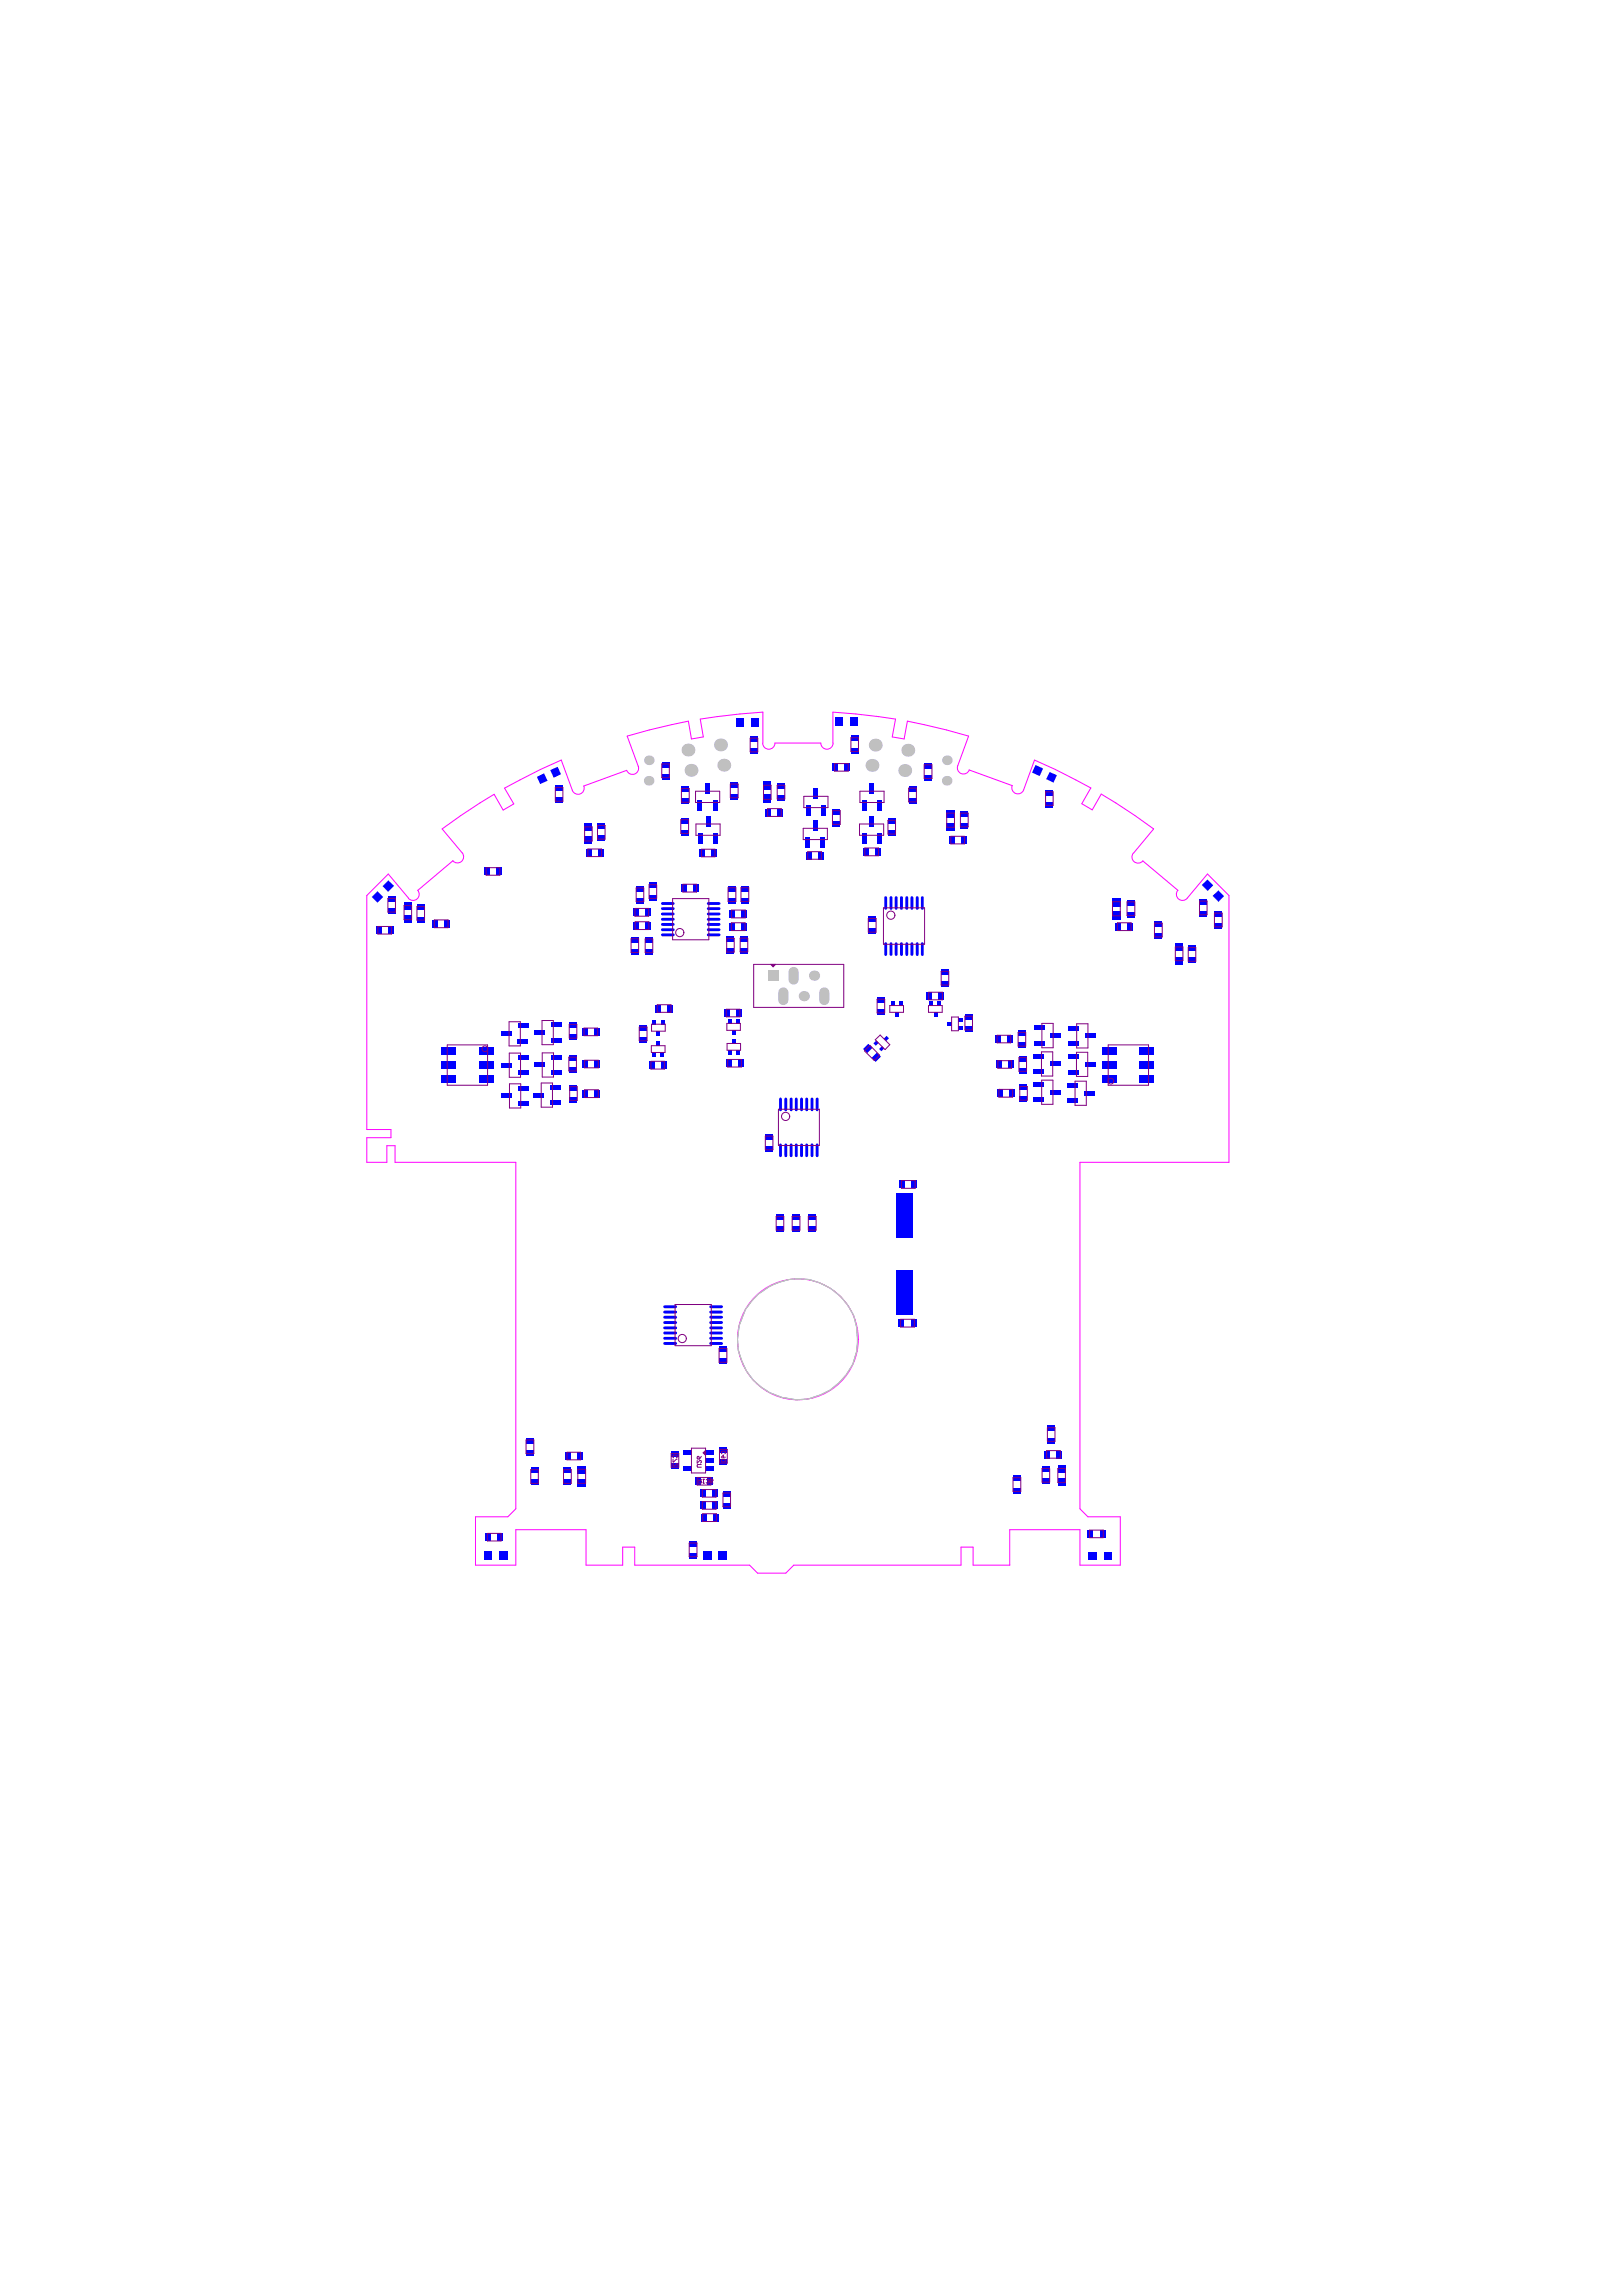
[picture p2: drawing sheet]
<svg xmlns="http://www.w3.org/2000/svg" width="198mm" height="284mm" viewBox="0 0 198 284" stroke-linecap="round" stroke-linejoin="round" font-family="sans-serif">
<path d="M93.8 160.1a7.4 7.4 0 0 1 11.8 2.6 9 9 0 0 1-.1 6.1 7.5 7.5 0 0 1-8.8 4.1 7.3 7.3 0 0 1-4.9-4.4 7.3 7.3 0 0 1 2-8.4z" fill="none" stroke="#c0c0c0" stroke-width=".12"/>
<g fill="none" stroke="#f0f" stroke-width=".12">
<path d="M72.2 97.3a.76 .76 0 0 1-.4 .9 .76 .76 0 0 1-1-.4l-1.4-3.7-2.6 1.1-4.4 2.3 1.2 2-1.4 .7-1.1-1.9-4.1 2.6-2.3 1.7 2.5 2.9a.76 .76 0 0 1-.1 1.1 .76 .76 0 0 1-1.1-.1M77.5 95.3l-5.3 2M94.3 91.9a.76 .76 0 0 0 .8 .8 .76 .76 0 0 0 .8-.8h5.6a.76 .76 0 0 0 .8 .8 .76 .76 0 0 0 .7-.8v-3.8l2.9 .2 4.9 .7-.4 2.2 1.4 .2 .4-2.2 4.9 1.1 2.7 .8-1.3 3.7a.76 .76 0 0 0 .4 .9 .76 .76 0 0 0 1-.4M94.4 91.9v-3.8l-2.9 .2-4.9 .7 .4 2.2-1.5 .2-.4-2.2-4.8 1.1-2.7 .8 1.3 3.7a.76 .76 0 0 1-.4 1 .76 .76 0 0 1-1-.5M119.9 95.3l5.3 1.9M125.2 97.2a.76 .76 0 0 0 .5 1 .76 .76 0 0 0 .9-.5M126.6 97.7l1.4-3.6 2.5 1.1 4.4 2.3-1.1 2 1.3 .7 1.1-1.9 4.2 2.6 2.3 1.7-2.5 3a.76 .76 0 0 0 .1 1 .76 .76 0 0 0 1.1-.1l4.3 3.7M56 106.5l-4.3 3.7a.76 .76 0 0 1-.1 1 .76 .76 0 0 1-1.1-.1M145.7 110.2a.76 .76 0 0 0 .1 1 .76 .76 0 0 0 1-.1l2.6-2.9 2.6 2.6v33h-18.4v42.9l1 1h4v6h-5v-4.4h-8.7v4.4h-4.5v-2.3h-1.5v2.3h-20.7l-1 1h-3.5l-1-1h-14.2v-2.3h-1.5v2.3h-4.5v-4.4h-8.7v4.4h-5v-6h4l1-1v-42.9h-14.9v-2h-1v2h-2.5v-3h3v-1h-3v-29l2.6-2.6 2.5 2.9"/>
<circle cx="98.7" cy="165.7" r="7.5"/>
</g>
<g fill="#c0c0c0">
<circle cx="85.1" cy="92.8" r=".8"/>
<circle cx="99.4" cy="123.3" r=".63"/>
<circle cx="117.1" cy="96.6" r=".6"/>
<circle cx="89.1" cy="92.2" r=".8"/>
</g>
<path d="M96.9 122.8v.9" fill="none" stroke="#c0c0c0" stroke-width="1.3"/>
<g fill="#c0c0c0">
<circle cx="117.1" cy="94.1" r=".6"/>
<circle cx="80.2" cy="96.6" r=".6"/>
<circle cx="112.3" cy="92.8" r=".8"/>
<circle cx="80.3" cy="94.1" r=".6"/>
</g>
<path d="M95 120.1h1.3v1.3h-1.3z" fill-rule="evenodd" fill="#c0c0c0"/>
<path d="M98.2 120.3v.9M102 122.8v.9" fill="none" stroke="#c0c0c0" stroke-width="1.3"/>
<g fill="#c0c0c0">
<circle cx="100.7" cy="120.7" r=".63"/>
<circle cx="108.3" cy="92.2" r=".8"/>
<circle cx="85.5" cy="95.3" r=".8"/>
<circle cx="111.9" cy="95.3" r=".8"/>
<circle cx="107.9" cy="94.7" r=".8"/>
<circle cx="89.5" cy="94.7" r=".8"/>
</g>
<g fill="#00f">
<path d="M46.5 114.7h.7v.9h-.7z" fill-rule="evenodd"/>
<path d="M46.7 110.3l.7 .7-.7 .7-.7-.7z" fill-rule="evenodd"/>
<path d="M48 114.7h.7v.9h-.7z" fill-rule="evenodd"/>
<path d="M48 112.4h.9v.7h-.9z" fill-rule="evenodd"/>
<path d="M48 110.9h.9v.7h-.9z" fill-rule="evenodd"/>
<path d="M59.9 192h1v1h-1z" fill-rule="evenodd"/>
<path d="M60.1 189.7h.6v1h-.6z" fill-rule="evenodd"/>
<path d="M62 135.3h1.3v.6h-1.3z" fill-rule="evenodd"/>
<path d="M62 131.5h1.3v.6h-1.3z" fill-rule="evenodd"/>
<path d="M62 127.6h1.2v.6h-1.2z" fill-rule="evenodd"/>
<path d="M64.1 132.5h1.2v.5h-1.2z" fill-rule="evenodd"/>
<path d="M64.1 130.6h1.2v.5h-1.2z" fill-rule="evenodd"/>
<path d="M64 128.6h1.3v.5h-1.3z" fill-rule="evenodd"/>
<path d="M64.1 126.7h1.2v.5h-1.2z" fill-rule="evenodd"/>
<path d="M65.9 135.2h1.3v.6h-1.3z" fill-rule="evenodd"/>
<path d="M66.1 131.5h1.3v.6h-1.3z" fill-rule="evenodd"/>
<path d="M66 127.5h1.3v.6h-1.3z" fill-rule="evenodd"/>
<path d="M68.2 130.5h1.2v.6h-1.2z" fill-rule="evenodd"/>
<path d="M68.2 128.4h1.2v.6h-1.2z" fill-rule="evenodd"/>
<path d="M68.2 126.5h1.2v.6h-1.2z" fill-rule="evenodd"/>
<path d="M68.7 98.7h.9v.7h-.9z" fill-rule="evenodd"/>
<path d="M68.7 97.2h.9v.7h-.9z" fill-rule="evenodd"/>
<path d="M70.5 135.7h.9v.7h-.9z" fill-rule="evenodd"/>
<path d="M70.4 130.6h.9v.7h-.9z" fill-rule="evenodd"/>
<path d="M70.4 126.5h.9v.7h-.9z" fill-rule="evenodd"/>
<path d="M72.1 134.9h.7v.9h-.7z" fill-rule="evenodd"/>
<path d="M72.1 131.2h.7v.9h-.7z" fill-rule="evenodd"/>
<path d="M72.5 105.1h.7v.9h-.7z" fill-rule="evenodd"/>
<path d="M74 105.1h.7v.9h-.7z" fill-rule="evenodd"/>
<path d="M79.1 126.8h.9v.7h-.9z" fill-rule="evenodd"/>
<path d="M78.1 117.4h.9v.7h-.9z" fill-rule="evenodd"/>
<path d="M78.3 112.4h.7v.9h-.7z" fill-rule="evenodd"/>
<path d="M78.7 111.1h.9v.7h-.9z" fill-rule="evenodd"/>
<path d="M80.2 131.4h.7v.8h-.7z" fill-rule="evenodd"/>
<path d="M81.2 128.9h.4v.5h-.4z" fill-rule="evenodd"/>
<path d="M81.2 127.6h.5v.5h-.5z" fill-rule="evenodd"/>
<path d="M81.1 124.4h.7v.9h-.7z" fill-rule="evenodd"/>
<path d="M80.3 110.7h.9v.7h-.9z" fill-rule="evenodd"/>
<path d="M80.3 109.2h.9v.7h-.9z" fill-rule="evenodd"/>
<path d="M83.1 179.6h.9v.7h-.9z" fill-rule="evenodd"/>
<path d="M82.6 124.4h.6v.9h-.6z" fill-rule="evenodd"/>
<path d="M84.5 181.4h1.1v.6h-1.1z" fill-rule="evenodd"/>
<path d="M84.5 179.5h1.1v.6h-1.1z" fill-rule="evenodd"/>
<path d="M84.2 102.7h.9v.7h-.9z" fill-rule="evenodd"/>
<path d="M84.2 101.2h.9v.7h-.9z" fill-rule="evenodd"/>
<path d="M84.3 98.8h.9v.7h-.9z" fill-rule="evenodd"/>
<path d="M87 192h1v1h-1z" fill-rule="evenodd"/>
<path d="M86.7 187.4h.7v.8h-.7z" fill-rule="evenodd"/>
<path d="M86.6 185.8h.7v.9h-.7z" fill-rule="evenodd"/>
<path d="M86.5 105.1h.7v.9h-.7z" fill-rule="evenodd"/>
<path d="M88.9 192h1v1h-1z" fill-rule="evenodd"/>
<path d="M88.2 187.4h.7v.8h-.7z" fill-rule="evenodd"/>
<path d="M89 179.1h.9v.7h-.9z" fill-rule="evenodd"/>
<path d="M89 168.1h.9v.7h-.9z" fill-rule="evenodd"/>
<path d="M91.3 131.1h.7v.9h-.7z" fill-rule="evenodd"/>
<path d="M90.6 128.6h.4v.5h-.4z" fill-rule="evenodd"/>
<path d="M90.5 127.5h.4v.5h-.4z" fill-rule="evenodd"/>
<path d="M91.1 124.9h.7v.9h-.7z" fill-rule="evenodd"/>
<path d="M90.2 114.2h.7v.9h-.7z" fill-rule="evenodd"/>
<path d="M90.2 112.6h.7v1h-.7z" fill-rule="evenodd"/>
<path d="M90.4 98.3h.9v.7h-.9z" fill-rule="evenodd"/>
<path d="M90.4 96.8h.9v.7h-.9z" fill-rule="evenodd"/>
<path d="M92.8 92.6h.9v.7h-.9z" fill-rule="evenodd"/>
<path d="M92.8 91.1h.9v.7h-.9z" fill-rule="evenodd"/>
<path d="M94.7 141.8h.9v.7h-.9z" fill-rule="evenodd"/>
<path d="M94.7 100.1h.7v.9h-.7z" fill-rule="evenodd"/>
<path d="M94.4 98.3h1v1.1h-1z" fill-rule="evenodd"/>
<path d="M94.4 96.7h1v1.1h-1z" fill-rule="evenodd"/>
<path d="M103 100.1h.9v.7h-.9z" fill-rule="evenodd"/>
<path d="M103 94.5h.7v.9h-.7z" fill-rule="evenodd"/>
<path d="M103.3 88.8h1v1h-1z" fill-rule="evenodd"/>
<path d="M104.5 94.5h.6v.9h-.6z" fill-rule="evenodd"/>
<path d="M105.3 92.5h.9v.7h-.9z" fill-rule="evenodd"/>
<path d="M105.3 91h.9v.7h-.9z" fill-rule="evenodd"/>
<path d="M105.2 88.8h1v1h-1z" fill-rule="evenodd"/>
<path d="M107.4 129.2l.5 .5-.6 .6-.5-.5z" fill-rule="evenodd"/>
<path d="M107.4 114.9h.9v.7h-.9z" fill-rule="evenodd"/>
<path d="M107.4 113.4h.9v.7h-.9z" fill-rule="evenodd"/>
<path d="M106.7 105h.7v.8h-.7z" fill-rule="evenodd"/>
<path d="M109.1 129.4l.3 .3-.4 .4-.3-.3z" fill-rule="evenodd"/>
<path d="M108.5 124.9h.9v.7h-.9z" fill-rule="evenodd"/>
<path d="M108.5 123.4h.9v.7h-.9z" fill-rule="evenodd"/>
<path d="M111.1 163.3h.8v.9h-.8z" fill-rule="evenodd"/>
<path d="M110.7 125.2h.4v.5h-.4z" fill-rule="evenodd"/>
<path d="M112.6 163.3h.8v.9h-.8z" fill-rule="evenodd"/>
<path d="M115.5 125.2h.4v.5h-.4z" fill-rule="evenodd"/>
<path d="M114.6 122.8h.7v.9h-.7z" fill-rule="evenodd"/>
<path d="M117.2 126.5h.5v.4h-.5z" fill-rule="evenodd"/>
<path d="M117.1 100.2h1v1h-1z" fill-rule="evenodd"/>
<path d="M118.5 127h.5v.4h-.5z" fill-rule="evenodd"/>
<path d="M119.4 127h.9v.7h-.9z" fill-rule="evenodd"/>
<path d="M119.4 125.5h.9v.7h-.9z" fill-rule="evenodd"/>
<path d="M118.8 100.4h.9v.7h-.9z" fill-rule="evenodd"/>
<path d="M123.3 134.8h.7v.9h-.7z" fill-rule="evenodd"/>
<path d="M123.2 131.3h.7v.9h-.7z" fill-rule="evenodd"/>
<path d="M125.3 184.1h.9v.7h-.9z" fill-rule="evenodd"/>
<path d="M124.8 134.8h.7v.9h-.7z" fill-rule="evenodd"/>
<path d="M124.7 131.3h.7v.9h-.7z" fill-rule="evenodd"/>
<path d="M128.9 181.5h.9v.6h-.9z" fill-rule="evenodd"/>
<path d="M129.2 179.6h.7v.8h-.7z" fill-rule="evenodd"/>
<path d="M129.6 177.9h.9v.7h-.9z" fill-rule="evenodd"/>
<path d="M129.4 99.2h.8v.7h-.8z" fill-rule="evenodd"/>
<path d="M130.8 181.3h1v1h-1z" fill-rule="evenodd"/>
<path d="M130.7 179.6h.7v.8h-.7z" fill-rule="evenodd"/>
<path d="M136 189.4h.7v.9h-.7z" fill-rule="evenodd"/>
<path d="M137.6 112.7h1v1.1h-1z" fill-rule="evenodd"/>
<path d="M137.6 111.1h1v1.1h-1z" fill-rule="evenodd"/>
<path d="M139.4 112.8h.9v.8h-.9z" fill-rule="evenodd"/>
<path d="M139.4 111.3h.9v.8h-.9z" fill-rule="evenodd"/>
<path d="M141 133h1.8v1h-1.8z" fill-rule="evenodd"/>
<path d="M141 131.3h1.7v1h-1.7z" fill-rule="evenodd"/>
<path d="M142.8 115.5h.9v.7h-.9z" fill-rule="evenodd"/>
<path d="M145.3 118.4h1v.9h-1z" fill-rule="evenodd"/>
<path d="M145.3 116.7h1v.9h-1z" fill-rule="evenodd"/>
<path d="M147 118.5h.9v.7h-.9z" fill-rule="evenodd"/>
<path d="M147 117h.9v.7h-.9z" fill-rule="evenodd"/>
<path d="M50 113.2h.9v1h-.9z" fill-rule="evenodd"/>
<path d="M50 111.6h.9v1h-.9z" fill-rule="evenodd"/>
<path d="M55 113.9h.7v.9h-.7z" fill-rule="evenodd"/>
<path d="M59.9 107.4h.7v.9h-.7z" fill-rule="evenodd"/>
<path d="M64.1 136.2h1.3v.6h-1.3z" fill-rule="evenodd"/>
<path d="M64.1 134.3h1.3v.6h-1.3z" fill-rule="evenodd"/>
<path d="M66.4 96.1l.9-.4 .4 .9-.9 .4z" fill-rule="evenodd"/>
<path d="M68.1 136.1h1.2v.7h-1.2z" fill-rule="evenodd"/>
<path d="M68.2 132.4h1.2v.6h-1.2z" fill-rule="evenodd"/>
<path d="M68.1 134.2h1.2v.6h-1.2z" fill-rule="evenodd"/>
<path d="M70.5 134.2h.9v.7h-.9z" fill-rule="evenodd"/>
<path d="M70.4 128h.9v.7h-.9z" fill-rule="evenodd"/>
<path d="M70.4 132.1h.9v.7h-.9z" fill-rule="evenodd"/>
<path d="M72.3 103.5h1v1h-1z" fill-rule="evenodd"/>
<path d="M72.3 101.9h1v1h-1z" fill-rule="evenodd"/>
<path d="M79.1 128.3h.9v.7h-.9z" fill-rule="evenodd"/>
<path d="M78.1 115.9h.9v.7h-.9z" fill-rule="evenodd"/>
<path d="M78.3 114.1h.7v.9h-.7z" fill-rule="evenodd"/>
<path d="M78.7 109.6h.9v.7h-.9z" fill-rule="evenodd"/>
<path d="M80.7 130.2h.4v.5h-.4z" fill-rule="evenodd"/>
<path d="M80.7 126.2h.4v.6h-.4z" fill-rule="evenodd"/>
<path d="M83.1 181.1h.9v.7h-.9z" fill-rule="evenodd"/>
<path d="M84.2 109.4h.7v1h-.7z" fill-rule="evenodd"/>
<path d="M84.3 97.3h.9v.7h-.9z" fill-rule="evenodd"/>
<path d="M86.6 184.3h.7v.9h-.7z" fill-rule="evenodd"/>
<path d="M86.3 103.1h.6v1.2h-.6z" fill-rule="evenodd"/>
<path d="M87.3 101h.6v1.3h-.6z" fill-rule="evenodd"/>
<path d="M86.3 99h.6v1.3h-.6z" fill-rule="evenodd"/>
<path d="M87.2 96.9h.6v1.3h-.6z" fill-rule="evenodd"/>
<path d="M89 180.6h.9v.7h-.9z" fill-rule="evenodd"/>
<path d="M89 166.6h.9v.7h-.9z" fill-rule="evenodd"/>
<path d="M88.2 103.1h.6v1.2h-.6z" fill-rule="evenodd"/>
<path d="M88.2 99h.6v1.3h-.6z" fill-rule="evenodd"/>
<path d="M91.1 129.9h.4v.5h-.4z" fill-rule="evenodd"/>
<path d="M91 126.2h.5v.5h-.5z" fill-rule="evenodd"/>
<path d="M91 88.9h1v1h-1z" fill-rule="evenodd"/>
<path d="M92.9 88.9h1v1h-1z" fill-rule="evenodd"/>
<path d="M94.7 140.3h.9v.7h-.9z" fill-rule="evenodd"/>
</g>
<path d="M96.5 136v1.3M97.2 136v1.3M97.9 136v1.3M98.5 136v1.3M99.1 136v1.3M99.8 136v1.3M96.5 141.7v1.3M97.2 141.7v1.3M97.9 141.7v1.3M98.5 141.7v1.3M99.1 141.7v1.3M99.8 141.7v1.3" fill="none" stroke="#00f" stroke-width=".35"/>
<g fill="#00f">
<path d="M99.6 103.6h.6v1.3h-.6z" fill-rule="evenodd"/>
<path d="M99.7 99.6h.6v1.3h-.6z" fill-rule="evenodd"/>
</g>
<path d="M101.1 136v1.3M101.1 141.7v1.3" fill="none" stroke="#00f" stroke-width=".35"/>
<g fill="#00f">
<path d="M101.5 103.6h.6v1.3h-.6z" fill-rule="evenodd"/>
<path d="M101.2 105.4h.7v.9h-.7z" fill-rule="evenodd"/>
<path d="M101.6 99.6h.6v1.3h-.6z" fill-rule="evenodd"/>
<path d="M100.6 97.6h.6v1.2h-.6z" fill-rule="evenodd"/>
<path d="M100.5 101.5h.6v1.3h-.6z" fill-rule="evenodd"/>
<path d="M103 101.6h.9v.7h-.9z" fill-rule="evenodd"/>
<path d="M106.6 103.1h.6v1.2h-.6z" fill-rule="evenodd"/>
<path d="M107.5 101h.6v1.3h-.6z" fill-rule="evenodd"/>
<path d="M106.6 99h.6v1.3h-.6z" fill-rule="evenodd"/>
<path d="M107.6 96.9h.6v1.3h-.6z" fill-rule="evenodd"/>
<path d="M109.7 128.2l.3 .3-.4 .3-.3-.3z" fill-rule="evenodd"/>
</g>
<path d="M109.6 116.8v1.3M110.2 116.8v1.3" fill="none" stroke="#00f" stroke-width=".35"/>
<g fill="#00f">
<path d="M108.5 103.1h.5v1.2h-.5z" fill-rule="evenodd"/>
<path d="M108.5 99h.6v1.3h-.6z" fill-rule="evenodd"/>
<path d="M111.3 146.1h.7v.9h-.7z" fill-rule="evenodd"/>
<path d="M111.2 123.9h.4v.6h-.4z" fill-rule="evenodd"/>
</g>
<path d="M110.8 116.8v1.3M111.5 116.8v1.3M112.2 116.8v1.3" fill="none" stroke="#00f" stroke-width=".35"/>
<path d="M112.7 146.1h.8v.9h-.8z" fill-rule="evenodd" fill="#00f"/>
<path d="M112.8 116.8v1.3M113.5 116.8v1.3M114.1 116.8v1.3" fill="none" stroke="#00f" stroke-width=".35"/>
<g fill="#00f">
<path d="M115 123.9h.4v.6h-.4z" fill-rule="evenodd"/>
<path d="M116 123.9h.4v.6h-.4z" fill-rule="evenodd"/>
<path d="M117.4 103.5h.7v.9h-.7z" fill-rule="evenodd"/>
<path d="M117.1 101.8h1v1h-1z" fill-rule="evenodd"/>
<path d="M118.5 126h.5v.4h-.5z" fill-rule="evenodd"/>
<path d="M118.8 103.5h.8v.9h-.8z" fill-rule="evenodd"/>
<path d="M118.8 101.9h.9v.7h-.9z" fill-rule="evenodd"/>
<path d="M123.1 128.1h.7v.9h-.7z" fill-rule="evenodd"/>
<path d="M125.3 182.6h.9v.7h-.9z" fill-rule="evenodd"/>
<path d="M128.9 182.9h.9v.7h-.9z" fill-rule="evenodd"/>
<path d="M129.6 176.4h.9v.7h-.9z" fill-rule="evenodd"/>
<path d="M129.4 97.7h.8v.7h-.8z" fill-rule="evenodd"/>
<path d="M130.8 182.9h1v1h-1z" fill-rule="evenodd"/>
<path d="M138 114.2h.7v.9h-.7z" fill-rule="evenodd"/>
<path d="M139.5 114.2h.7v.9h-.7z" fill-rule="evenodd"/>
<path d="M141 129.5h1.7v1h-1.7z" fill-rule="evenodd"/>
<path d="M142.8 114h.9v.7h-.9z" fill-rule="evenodd"/>
<path d="M68.1 95.3l.9-.4 .4 .9-.9 .4z" fill-rule="evenodd"/>
</g>
<path d="M109.6 111.1v1.3M110.2 111.1v1.3M110.8 111.1v1.3M111.5 111.1v1.3M112.2 111.1v1.3M112.8 111.1v1.3M113.5 111.1v1.3M114.1 111.1v1.3" fill="none" stroke="#00f" stroke-width=".35"/>
<g fill="#00f">
<path d="M54.6 133h1.8v1h-1.8z" fill-rule="evenodd"/>
<path d="M54.6 131.3h1.8v1h-1.8z" fill-rule="evenodd"/>
<path d="M51.6 113.4h.9v.7h-.9z" fill-rule="evenodd"/>
<path d="M61.8 192h1v1h-1z" fill-rule="evenodd"/>
<path d="M61.6 189.7h.6v.9h-.6z" fill-rule="evenodd"/>
<path d="M59.2 133h1.8v1h-1.8z" fill-rule="evenodd"/>
<path d="M59.2 131.3h1.8v1h-1.8z" fill-rule="evenodd"/>
<path d="M71.4 181.4h1.1v1h-1.1z" fill-rule="evenodd"/>
<path d="M69.7 181.6h.9v.7h-.9z" fill-rule="evenodd"/>
<path d="M65.7 181.6h.9v.7h-.9z" fill-rule="evenodd"/>
<path d="M65.1 179.4h.9v.7h-.9z" fill-rule="evenodd"/>
<path d="M71.4 179.7h.7v.9h-.7z" fill-rule="evenodd"/>
<path d="M69.9 179.7h.7v.9h-.7z" fill-rule="evenodd"/>
<path d="M65.1 177.9h.9v.7h-.9z" fill-rule="evenodd"/>
<path d="M72 127.3h.7v.9h-.7z" fill-rule="evenodd"/>
<path d="M73.6 134.9h.7v.9h-.7z" fill-rule="evenodd"/>
<path d="M73.6 131.2h.7v.9h-.7z" fill-rule="evenodd"/>
<path d="M73.5 127.3h.7v.9h-.7z" fill-rule="evenodd"/>
<path d="M79.8 117.4h.9v.7h-.9z" fill-rule="evenodd"/>
<path d="M79.8 112.4h.7v.9h-.7z" fill-rule="evenodd"/>
<path d="M85.3 192.2h.9v.7h-.9z" fill-rule="evenodd"/>
<path d="M88.1 185.8h.7v.9h-.7z" fill-rule="evenodd"/>
<path d="M87.2 181.4h1.1v.6h-1.1z" fill-rule="evenodd"/>
<path d="M87.2 180.4h1.1v.6h-1.1z" fill-rule="evenodd"/>
<path d="M87.2 179.5h1.1v.6h-1.1z" fill-rule="evenodd"/>
</g>
<path d="M82.2 165.6h1.4M82.2 166.2h1.4M82.2 163.7h1.4M82.2 164.3h1.4M82.2 161.7h1.4M82.2 162.4h1.4" fill="none" stroke="#00f" stroke-width=".35"/>
<path d="M81.7 131.4h.7v.8h-.7z" fill-rule="evenodd" fill="#00f"/>
<g fill="none" stroke="#00f" stroke-width=".35">
<path d="M81.9 114.4h1.4M81.9 115h1.4M81.9 115.7h1.4M81.9 112.4h1.4M81.9 113.1h1.4M81.9 113.8h1.4M81.9 111.8h1.4M87.6 114.4h1.3M87.6 115h1.3M87.6 115.7h1.3M87.6 112.4h1.3M87.6 113.1h1.3"/>
<path d="M87.6 113.8h1.3M87.6 111.8h1.3"/>
</g>
<g fill="#00f">
<path d="M88 105.1h.7v.9h-.7z" fill-rule="evenodd"/>
<path d="M81.9 94.3h.9v.7h-.9z" fill-rule="evenodd"/>
<path d="M89.5 186h.8v.7h-.8z" fill-rule="evenodd"/>
<path d="M96 151.8h.9v.7h-.9z" fill-rule="evenodd"/>
<path d="M89.8 131.1h.7v.9h-.7z" fill-rule="evenodd"/>
<path d="M89.6 124.9h.7v.9h-.7z" fill-rule="evenodd"/>
<path d="M89.9 117.4h.9v.7h-.9z" fill-rule="evenodd"/>
<path d="M91.6 117.3h.9v.7h-.9z" fill-rule="evenodd"/>
<path d="M91.7 114.2h.7v.9h-.7z" fill-rule="evenodd"/>
<path d="M91.7 112.6h.7v1h-.7z" fill-rule="evenodd"/>
<path d="M90.1 111.1h.9v.7h-.9z" fill-rule="evenodd"/>
<path d="M91.7 111.1h.9v.7h-.9z" fill-rule="evenodd"/>
<path d="M96.2 100.1h.7v.9h-.7z" fill-rule="evenodd"/>
<path d="M96.1 98.4h.9v.7h-.9z" fill-rule="evenodd"/>
<path d="M96.1 96.9h.9v.7h-.9z" fill-rule="evenodd"/>
<path d="M98 151.8h.9v.7h-.9z" fill-rule="evenodd"/>
<path d="M100 151.8h.9v.7h-.9z" fill-rule="evenodd"/>
<path d="M108.4 128.7l.3 .3-.4 .4-.3-.3z" fill-rule="evenodd"/>
<path d="M108.2 105h.7v.8h-.7z" fill-rule="evenodd"/>
<path d="M109.9 102.7h.8v.8h-.8z" fill-rule="evenodd"/>
<path d="M109.9 101.3h.8v.7h-.8z" fill-rule="evenodd"/>
<path d="M112.4 98.8h.9v.7h-.9z" fill-rule="evenodd"/>
<path d="M116.1 122.8h.7v.9h-.7z" fill-rule="evenodd"/>
<path d="M116.4 121.5h.9v.6h-.9z" fill-rule="evenodd"/>
<path d="M114.3 94.4h1v.7h-1z" fill-rule="evenodd"/>
<path d="M127.8 135.8h1.3v.6h-1.3z" fill-rule="evenodd"/>
<path d="M126.1 135.7h.9v.7h-.9z" fill-rule="evenodd"/>
<path d="M127.8 130.4h1.3v.6h-1.3z" fill-rule="evenodd"/>
<path d="M126 130.6h.9v.7h-.9z" fill-rule="evenodd"/>
<path d="M125.9 129h.9v.7h-.9z" fill-rule="evenodd"/>
<path d="M127.9 128.8h1.3v.6h-1.3z" fill-rule="evenodd"/>
<path d="M125.9 127.5h.9v.7h-.9z" fill-rule="evenodd"/>
<path d="M127.9 126.9h1.3v.6h-1.3z" fill-rule="evenodd"/>
<path d="M136.6 192.1h1v1h-1z" fill-rule="evenodd"/>
<path d="M134.7 192.1h1v1h-1z" fill-rule="evenodd"/>
<path d="M134.5 189.4h.7v.9h-.7z" fill-rule="evenodd"/>
<path d="M134.1 135h1.3v.6h-1.3z" fill-rule="evenodd"/>
<path d="M129.9 134.8h1.4v.7h-1.4z" fill-rule="evenodd"/>
<path d="M132.2 130.5h1.3v.6h-1.3z" fill-rule="evenodd"/>
<path d="M134.2 131.4h1.3v.6h-1.3z" fill-rule="evenodd"/>
<path d="M129.9 131.4h1.3v.6h-1.3z" fill-rule="evenodd"/>
<path d="M132.2 128.9h1.3v.5h-1.3z" fill-rule="evenodd"/>
<path d="M132.2 127h1.3v.5h-1.3z" fill-rule="evenodd"/>
<path d="M150.2 114.2h1v.7h-1z" fill-rule="evenodd"/>
<path d="M150.2 112.7h1v.7h-1z" fill-rule="evenodd"/>
<path d="M148.4 112.7h.9v.7h-.9z" fill-rule="evenodd"/>
<path d="M150 110.9l.7-.7 .7 .7-.7 .7z" fill-rule="evenodd"/>
<path d="M148.4 111.2h.9v.8h-.9z" fill-rule="evenodd"/>
<path d="M54.6 129.5h1.9v1h-1.9z" fill-rule="evenodd"/>
<path d="M53.5 113.9h.7v.9h-.7z" fill-rule="evenodd"/>
<path d="M51.6 111.9h.9v.7h-.9z" fill-rule="evenodd"/>
<path d="M59.2 129.5h1.8v1h-1.8z" fill-rule="evenodd"/>
<path d="M61.4 107.4h.7v.9h-.7z" fill-rule="evenodd"/>
<path d="M71.4 183h1.1v1h-1.1z" fill-rule="evenodd"/>
<path d="M69.7 183.1h.9v.7h-.9z" fill-rule="evenodd"/>
<path d="M65.7 183.1h.9v.7h-.9z" fill-rule="evenodd"/>
<path d="M79.8 114.1h.7v.9h-.7z" fill-rule="evenodd"/>
<path d="M79.8 115.9h.9v.7h-.9z" fill-rule="evenodd"/>
<path d="M73.9 103.4h.9v.7h-.9z" fill-rule="evenodd"/>
<path d="M73.9 101.9h.9v.7h-.9z" fill-rule="evenodd"/>
<path d="M85.3 190.7h.9v.7h-.9z" fill-rule="evenodd"/>
<path d="M88.1 184.3h.7v.9h-.7z" fill-rule="evenodd"/>
<path d="M87.5 182.8h.7v1h-.7z" fill-rule="evenodd"/>
<path d="M86 182.8h.7v1h-.7z" fill-rule="evenodd"/>
</g>
<path d="M82.2 163h1.4M82.2 164.9h1.4" fill="none" stroke="#00f" stroke-width=".35"/>
<g fill="#00f">
<path d="M81.7 130.2h.4v.5h-.4z" fill-rule="evenodd"/>
<path d="M81.8 126.2h.4v.6h-.4z" fill-rule="evenodd"/>
<path d="M85.7 109.4h.7v1h-.7z" fill-rule="evenodd"/>
<path d="M81.9 95.8h.9v.7h-.9z" fill-rule="evenodd"/>
<path d="M89.5 184.5h.8v.7h-.8z" fill-rule="evenodd"/>
<path d="M96 150.3h.9v.7h-.9z" fill-rule="evenodd"/>
<path d="M90.1 129.9h.4v.5h-.4z" fill-rule="evenodd"/>
<path d="M90 126.2h.4v.5h-.4z" fill-rule="evenodd"/>
<path d="M89.9 115.9h.9v.7h-.9z" fill-rule="evenodd"/>
<path d="M91.6 115.8h.9v.7h-.9z" fill-rule="evenodd"/>
<path d="M90.1 109.6h.9v.7h-.9z" fill-rule="evenodd"/>
<path d="M91.7 109.6h.9v.7h-.9z" fill-rule="evenodd"/>
<path d="M98 150.3h.9v.7h-.9z" fill-rule="evenodd"/>
<path d="M100 150.3h.9v.7h-.9z" fill-rule="evenodd"/>
</g>
<path d="M100.4 136v1.3M100.4 141.7v1.3" fill="none" stroke="#00f" stroke-width=".35"/>
<g fill="#00f">
<path d="M99.7 105.4h.7v.9h-.7z" fill-rule="evenodd"/>
<path d="M108.5 130.2l.5 .5-.7 .7-.5-.5z" fill-rule="evenodd"/>
<path d="M110.2 123.9h.4v.6h-.4z" fill-rule="evenodd"/>
<path d="M112.4 97.3h.9v.7h-.9z" fill-rule="evenodd"/>
<path d="M116.4 120h.9v.7h-.9z" fill-rule="evenodd"/>
<path d="M114.3 95.9h1v.7h-1z" fill-rule="evenodd"/>
<path d="M124.6 128.1h.7v.9h-.7z" fill-rule="evenodd"/>
<path d="M127.8 132.3h1.3v.6h-1.3z" fill-rule="evenodd"/>
<path d="M127.9 133.9h1.3v.6h-1.3z" fill-rule="evenodd"/>
<path d="M126 132.1h.9v.7h-.9z" fill-rule="evenodd"/>
<path d="M126.1 134.2h.9v.7h-.9z" fill-rule="evenodd"/>
<path d="M132 135.9h1.3v.6h-1.3z" fill-rule="evenodd"/>
<path d="M132.2 132.4h1.3v.6h-1.3z" fill-rule="evenodd"/>
<path d="M134.3 127.9h1.3v.6h-1.3z" fill-rule="evenodd"/>
<path d="M132 134h1.3v.6h-1.3z" fill-rule="evenodd"/>
<path d="M130 127.8h1.3v.6h-1.3z" fill-rule="evenodd"/>
<path d="M148.6 109.5l.8-.7 .7 .7-.7 .8z" fill-rule="evenodd"/>
<path d="M110.8 157.1h2v5.5h-2z" fill-rule="evenodd"/>
<path d="M110.8 147.7h2v5.5h-2z" fill-rule="evenodd"/>
<path d="M128.1 94.7l.9 .4-.4 .9-.9-.4z" fill-rule="evenodd"/>
</g>
<path d="M87.9 165.6h1.3M87.9 166.2h1.3M87.9 163.7h1.3M87.9 164.3h1.3M87.9 161.7h1.3M87.9 162.4h1.3" fill="none" stroke="#00f" stroke-width=".35"/>
<g fill="#00f">
<path d="M136.4 133h1.8v1h-1.8z" fill-rule="evenodd"/>
<path d="M136.4 131.3h1.8v1h-1.8z" fill-rule="evenodd"/>
<path d="M48 108.9l.7 .7-.7 .8-.7-.8z" fill-rule="evenodd"/>
</g>
<path d="M87.9 163h1.3M87.9 164.9h1.3" fill="none" stroke="#00f" stroke-width=".35"/>
<g fill="#00f">
<path d="M129.8 95.5l.9 .4-.4 .9-.9-.4z" fill-rule="evenodd"/>
<path d="M136.4 129.5h1.8v1h-1.8z" fill-rule="evenodd"/>
</g>
<path d="M93.8 160.1a7.4 7.4 0 0 1 11.8 2.6 9 9 0 0 1-.1 6.1 7.5 7.5 0 0 1-8.8 4.1 7.3 7.3 0 0 1-4.9-4.4 7.3 7.3 0 0 1 2-8.4z" fill="none" stroke="#c0c0c0" stroke-width=".12"/>
<g fill="none" stroke="#800080" stroke-width=".12">
<path d="M68.7 97.5h.9v1.6h-.9zM81.9 94.5h.9v1.7h-.9zM84.3 97.6h.9v1.7h-.9zM86 97.9h3v1.4h-3zM90.3 97h1v1.7h-1zM92.8 91.3h.9v1.7h-.9zM94.4 97.2h1v1.7h-1zM96.1 97.2h1v1.7h-1zM99.4 98.5h3v1.4h-3zM103.2 94.5h1.7v.9h-1.7zM105.3 91.3h.9v1.7h-.9zM106.4 97.9h3v1.4h-3z"/>
<path d="M112.4 97.5h1v1.7h-1zM114.3 94.6h1v1.7h-1zM129.3 98h1v1.7h-1zM46.7 114.6h1.7v1h-1.7zM48 111.2h.9v1.7h-.9zM50 112.1h.9v1.7h-.9zM51.6 112.2h.9v1.7h-.9zM53.7 113.8h1.7v1h-1.7zM60.1 107.4h1.7v.9h-1.7zM72.3 102.3h.9v1.8h-.9zM72.7 105.1h1.7v.9h-1.7zM73.9 102.1h.9v1.7h-.9z"/>
<path d="M78.1 116.2h.9v1.7h-.9zM78.5 112.4h1.7v1h-1.7zM78.6 114.1h1.7v.9h-1.7zM78.7 109.9h.9v1.7h-.9zM79.8 116.2h.9v1.7h-.9zM80.3 109.5h.9v1.7h-.9zM83.2 111.2h4.5v5.1h-4.5zM84.2 101.4h1v1.7h-1zM84.5 109.4h1.7v1h-1.7zM86.1 102h3v1.4h-3zM86.8 105.1h1.6v.9h-1.6zM89.9 116.1h.9v1.7h-.9z"/>
<path d="M90.1 109.8h.9v1.7h-.9zM90.5 114.2h1.7v.9h-1.7zM90.5 112.6h1.7v1h-1.7zM91.6 116.1h.9v1.7h-.9zM91.7 109.8h.9v1.7h-.9zM93.2 119.3h11.2v5.4h-11.2zM94.9 100.1h1.7v.9h-1.7zM95.3 119.3l.3 .3 .3-.3M95.4 119.3l.2 .2 .2-.2M95.5 119.3l.1 .1 .1-.1M99.4 102.5h2.9v1.4h-2.9zM99.9 105.4h1.7v.9h-1.7z"/>
<path d="M103 100.3h.9v1.7h-.9zM106.3 102h3v1.4h-3zM107 104.9h1.7v1h-1.7zM107.4 113.7h1v1.7h-1zM109.3 112.3h5.1v4.5h-5.1zM109.8 101.5h1v1.7h-1zM117.1 100.6h1v1.8h-1zM117.6 103.5h1.7v.9h-1.7zM118.8 100.6h1v1.7h-1zM137.6 111.6h1v1.7h-1zM138.2 114.2h1.7v.9h-1.7zM139.4 111.6h1v1.7h-1z"/>
<path d="M142.8 114.2h1v1.7h-1zM145.4 117.2h.9v1.7h-.9zM147 117.3h.9v1.7h-.9zM148.4 111.5h.9v1.7h-.9zM150.2 113h1v1.7h-1zM55.3 129.3h5v5h-5zM63 126.4h1.4v3h-1.4zM63 130.3h1.4v3h-1.4zM63 134.1h1.4v3h-1.4zM66.9 134h1.4v3h-1.4zM67 126.3h1.4v3h-1.4zM67.1 130.3h1.4v3h-1.4z"/>
<path d="M70.4 130.8h.9v1.7h-.9zM70.4 126.8h.9v1.7h-.9zM70.5 134.5h.9v1.7h-.9zM72.2 127.2h1.7v1h-1.7zM72.3 131.2h1.7v.9h-1.7zM72.3 134.8h1.7v1h-1.7zM79.1 127.1h.9v1.7h-.9zM80.5 131.3h1.7v1h-1.7zM80.6 129.4h1.7v.8h-1.7zM80.6 126.7h1.7v.9h-1.7zM81.3 124.3h1.7v1h-1.7zM89.8 124.9h1.7v.9h-1.7z"/>
<path d="M89.9 126.6h1.7v.9h-1.7zM89.9 129.1h1.7v.9h-1.7zM90 131.1h1.7v.9h-1.7zM96.3 137.3h5.1v4.4h-5.1zM107.6 129.3l1.2 1.3-.7 .6-1.2-1.2zM108.3 128.7l.6-.6 1.2 1.2-.6 .6zM108.5 123.6h.9v1.7h-.9zM110.1 124.4h1.7v.9h-1.7zM114.8 124.4h1.7v.9h-1.7zM114.9 122.8h1.7v.9h-1.7zM116.4 120.2h1v1.7h-1zM117.7 125.8h.8v1.7h-.8z"/>
<path d="M119.4 125.7h.9v1.7h-.9zM123.3 128.1h1.7v.9h-1.7zM123.4 131.2h1.7v1h-1.7zM123.6 134.8h1.7v1h-1.7zM125.9 127.8h1v1.6h-1zM126 130.9h1v1.7h-1zM126.1 134.4h1v1.7h-1zM128.8 130.2h1.4v3h-1.4zM128.8 133.7h1.4v2.9h-1.4zM128.9 126.6h1.4v3.1h-1.4zM133 133.8h1.4v3h-1.4zM133.2 130.2h1.3v3h-1.3z"/>
<path d="M133.2 126.7h1.4v3h-1.4zM137.1 129.3h5v5h-5zM94.7 140.6h.9v1.7h-.9zM96 150.5h.9v1.7h-.9zM98 150.5h.9v1.7h-.9zM100 150.5h.9v1.7h-.9zM111.5 146.1h1.7v.9h-1.7zM65.1 178.2h.9v1.7h-.9zM70.1 179.7h1.7v.9h-1.7zM83 179.9h1v1.7h-1zM83.5 161.4h4.5v5.1h-4.5zM85.5 179.2h1.8v3.1h-1.8z"/>
<path d="M87.3 179.7l-.1 .1 .1 .1M87.3 179.5l-.3 .3 .3 .3M87.3 179.6l-.2 .2 .2 .2M88.9 166.9h1v1.7h-1zM89 179.3h1v1.7h-1zM89.3 179.9l-.1-.1 .1-.2h.4v.1v.2M111.4 163.2h1.7v1h-1.7zM129.5 179.5h1.7v.9h-1.7zM129.6 176.7h.9v1.7h-.9zM60.3 189.7h1.7v1h-1.7zM65.7 181.9h.9v1.7h-.9zM69.7 181.9h1v1.7h-1z"/>
<path d="M71.5 181.8h.9v1.8h-.9zM83.2 180.6v.3l.6-.3M83.3 180.4l-.1-.1 .1-.2h.4l.1 .1-.1 .2M83.3 181.1h-.1l.1 .3 .5-.3v.3M85.2 190.9h1v1.7h-1zM86.2 182.8h1.7v1h-1.7zM86.2 180.7v.3l.4-.3 .1 .1v.2h-.1M86.3 180.2l.2 .1v.2h-.3zM86.4 183.1v.4h.3h.1l-.1-.3h-.3M86.7 181.2h-.4l-.1 .1 .1 .3h.4M86.7 180.2l-.2 .3M86.8 183.1l-.2 .1"/>
<path d="M86.9 184.3h1.7v1h-1.7zM86.9 185.8h1.7v1h-1.7zM86.9 187.3h1.7v1h-1.7zM86.9 183.1h.2M86.9 183.5h.1M87 183.5h.1M87 183.1v.4M87.4 183.1h.2h.1l-.1 .2M87.5 183.3h.1M87.6 183.3l.1 .1M87.7 183.4h.1M87.7 183.4l-.1 .1h-.2"/>
<path d="M87.9 183.3l.3 .2M87.9 183.1h.3l-.1 .2h-.2zM89.3 180.6h.4v.2l-.4 .1-.1-.1zM89.4 184.7h1v1.7h-1zM89.7 180.3h-.5l.3-.2v.3M125.3 182.8h1v1.7h-1zM128.9 181.7h.9v1.7h-.9zM130.8 181.7h1v1.8h-1zM134.8 189.3h1.7v1h-1.7z"/>
<circle cx="84.1" cy="115.4" r=".51"/>
<circle cx="110.2" cy="113.2" r=".51"/>
<circle cx="60" cy="129.8" r=".35"/>
<circle cx="97.2" cy="138.1" r=".51"/>
<circle cx="137.4" cy="133.8" r=".35"/>
<circle cx="84.4" cy="165.6" r=".51"/>
</g>
</svg>
